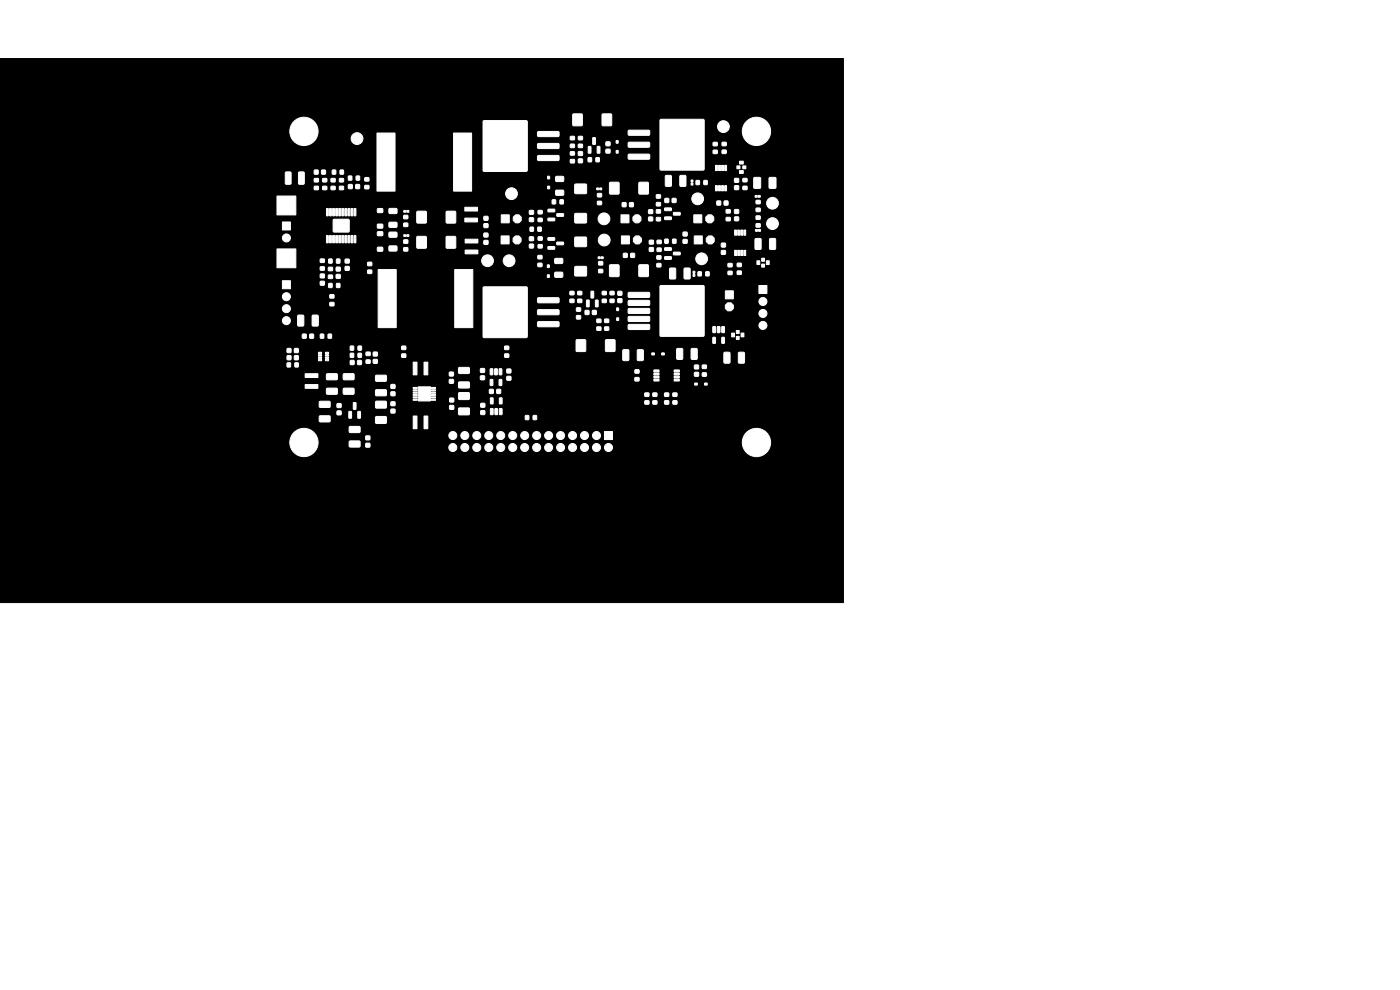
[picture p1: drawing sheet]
<svg xmlns="http://www.w3.org/2000/svg" width="297mm" height="210mm" viewBox="0 0 297 210" stroke-linecap="round" stroke-linejoin="round" font-family="sans-serif">
<path d="M-.1 12.4h179v115.4h-179z" fill="#000" stroke="#000" stroke-width=".21"/>
<g fill="#fff" stroke="#fff" stroke-width=".21">
<path d="M155.2 70.7h.6v.8h-.6z"/>
<path d="M156.2 70.1h.6v.7h-.6z"/>
<path d="M156.2 71.4h.6v.6h-.6z"/>
<path d="M157.2 70.7h.6v.8h-.6z"/>
<path d="M160.6 55.3h.6v.8h-.6z"/>
<path d="M161.6 54.8h.6v.6h-.6z"/>
<path d="M161.6 56h.6v.7h-.6z"/>
<path d="M162.6 55.3h.6v.8h-.6z"/>
<path d="M156.9 36.2h.8v.6h-.8z"/>
<path d="M156.3 35.2h.7v.6h-.7z"/>
<path d="M157.6 35.2h.6v.6h-.6z"/>
<path d="M156.9 34.2h.8v.6h-.8z"/>
<path d="M79.2 76.3h.8v.7h-.8z"/>
<path d="M79.2 74.7h.8v.8h-.8z"/>
<path d="M60.9 73.9h.8v.9h-.8z"/>
<path d="M62.5 73.9h.8v.9h-.8z"/>
<path d="M98.6 44h2.7v.8h-2.7z"/>
<path d="M98.6 46.3h2.7v.8h-2.7z"/>
<path d="M147.4 77.5h.8v.7h-.8z"/>
<path d="M147.4 79h.8v.8h-.8z"/>
<path d="M76 75h.7v.8h-.7z"/>
<path d="M74.3 75h.7v.8h-.7z"/>
<path d="M149.5 81.3h.5v.4h-.5z"/>
<path d="M147.4 81.3h.5v.4h-.5z"/>
<path d="M133.6 43h.7v.8h-.7z"/>
<path d="M132 43h.8v.8h-.8z"/>
<path d="M70 62.5h.8v.7h-.8z"/>
<path d="M70 64.2h.8v.7h-.8z"/>
<path d="M142.8 85h.8v.7h-.8z"/>
<path d="M142.8 83.4h.8v.7h-.8z"/>
<path d="M104.1 86.7h.5l-.1 1.3-.5-.1z"/>
<path d="M105 86.7h.6l-.1 1.3-.5-.1z"/>
<path d="M106 86.7h.5l-.1 1.3-.5-.1z"/>
<path d="M106 84.4l.5 .1-.1 1.2-.5-.1z"/>
<path d="M104.1 84.4l.5 .1-.1 1.2-.5-.1z"/>
<path d="M68 56.6h.8v.7h-.8z"/>
<path d="M68 55h.8v.6h-.8z"/>
<path d="M106.3 50.1h1.7v1.6h-1.7z"/>
<path d="M134.7 80.1h.8v.7h-.8z"/>
<path d="M134.7 78.5h.8v.6h-.8z"/>
<path d="M114.2 44.7h.8v.6h-.8z"/>
<path d="M114.2 46.3h.8v.7h-.8z"/>
<path d="M122.3 65.3h.9v.7h-.9z"/>
<path d="M122.3 67h.9v.7h-.9z"/>
<path d="M155.9 46h.8v.8h-.8z"/>
<path d="M155.9 44.5h.8v.8h-.8z"/>
<path d="M114.1 33h4.3l.2 .1v.7l-.2 .3h-4.1l-.3-.3z"/>
<path d="M114.1 30.5l4.3-.1 .2 .2v.7l-.2 .2h-4.1l-.3-.2z"/>
<path d="M102.5 25.6h9.3v10.7h-9.3z"/>
<path d="M114.1 28l4.3-.1 .2 .1v.7l-.2 .3h-4.1l-.3-.3z"/>
<path d="M107.1 73.4h.8v.7h-.8z"/>
<path d="M107.1 75.1h.8v.7h-.8z"/>
<path d="M114.2 51.9h.8v.7h-.8z"/>
<path d="M114.2 50.3h.8v.6h-.8z"/>
<path d="M117.7 57.8l1.6-.1 .1 .3v.7l-.2 .1h-1.4l-.1-.2z"/>
<path d="M117.7 54.9l1.6-.1 .1 .2v.8l-.2 .1h-1.4l-.1-.2z"/>
<path d="M68.2 36.1h.8v.8h-.8z"/>
<path d="M66.7 36.1h.8v.8h-.8z"/>
<path d="M142.7 50.7h.7v.9h-.7z"/>
<path d="M141.1 50.7h.6v.9h-.6z"/>
<path d="M142.1 56.9l1-.1 .2 .2 .1 1.9-.2 .3h-.9l-.3-.2z"/>
<path d="M145.2 56.9l1-.1 .2 .2v1.9l-.1 .3h-.9l-.3-.2z"/>
<path d="M65.7 70.9h.8v.8h-.8z"/>
<path d="M64.2 70.9h.7v.8h-.7z"/>
<path d="M87.7 88.2h.8v2.7h-.8z"/>
<path d="M90 88.2h.8v2.7h-.8z"/>
<path d="M69.8 60.1h.6v.9h-.6z"/>
<path d="M71.4 60.1h.7v.9h-.7z"/>
<path d="M106.4 45.6h1.6v1.7h-1.6z"/>
<path d="M71.5 85.6h.8v.8h-.8z"/>
<path d="M71.5 87.2h.8v.8h-.8z"/>
<path d="M69.6 70.9h.7v.8h-.7z"/>
<path d="M68 70.9h.7v.8h-.7z"/>
<path d="M160.9 48.7h.4v.3h-.4z"/>
<path d="M160.3 48.7h.4v.3h-.4z"/>
<path d="M116.1 56.2h.4v.6l-.4-.1z"/>
<path d="M116.1 58.3h.4v.6l-.4-.1z"/>
<path d="M153.9 61.7h1.7v1.7h-1.7z"/>
<path d="M160.4 44.2h.9v.7h-.9z"/>
<path d="M160.4 42.5h.9v.7h-.9z"/>
<path d="M141.2 37.3l1-.1 .2 .1 .1 2-.2 .2h-.9l-.3-.1z"/>
<path d="M144.3 37.3l1-.1 .2 .1v2l-.1 .2h-.9l-.3-.1z"/>
<path d="M122 45.3h2.4v1.9h-2.4z"/>
<path d="M122 39.1h2.4v1.9h-2.4z"/>
<path d="M154.5 57.6h.8v.6h-.8z"/>
<path d="M154.5 55.9h.8v.7h-.8z"/>
<path d="M147.3 50.1h1.7v1.6h-1.7z"/>
<path d="M136.8 83.4h.8v.7h-.8z"/>
<path d="M136.8 85h.8v.7h-.8z"/>
<path d="M66.3 66.9l1-.1 .2 .2v1.9l-.1 .3h-.9l-.3-.2z"/>
<path d="M63.2 66.9l1-.1 .2 .2 .1 1.9-.2 .3h-.9l-.3-.2z"/>
<path d="M72.9 82.4h2.1l.1 .2v.9l-.2 .2-2-.1-.1-.2z"/>
<path d="M72.9 79.3h2.1l.1 .2v.9l-.2 .2h-2l-.1-.3z"/>
<path d="M80.1 44.3h1.1v.8h-1.1z"/>
<path d="M80.1 47.6h1.1v.8h-1.1z"/>
<path d="M122.6 61.8h.8v.7h-.8z"/>
<path d="M122.6 63.5h.8v.7h-.8z"/>
<path d="M132.3 53.8h.7v.8h-.7z"/>
<path d="M133.8 53.8h.8v.8h-.8z"/>
<path d="M128.5 72.1h1.9v2.4h-1.9z"/>
<path d="M122.3 72.1h1.9v2.4h-1.9z"/>
<path d="M73.9 37.4h.7v.8h-.7z"/>
<path d="M75.6 37.4h.7v.8h-.7z"/>
<path d="M122.7 29h.8v.6h-.8z"/>
<path d="M122.7 30.6h.8v.7h-.8z"/>
<path d="M112.3 51.8h.9v.8h-.9z"/>
<path d="M112.3 50.3h.9v.7h-.9z"/>
<path d="M58.8 41.6h4v4h-4z"/>
<path d="M122 56.6h2.4v1.9h-2.4z"/>
<path d="M122 50.3h2.4v2h-2.4z"/>
<path d="M127.8 24.2h1.9v2.4h-1.9z"/>
<path d="M121.6 24.2h1.9v2.4h-1.9z"/>
<path d="M129.4 38.7h1.9v2.4h-1.9z"/>
<path d="M135.6 38.7h1.9v2.4h-1.9z"/>
<path d="M59.9 47.1h1.7v1.7h-1.7z"/>
<path d="M140.4 74.9h.5v.4h-.5z"/>
<path d="M138.3 74.9h.5v.4h-.5z"/>
<path d="M68 59.7h.8v.8h-.8z"/>
<path d="M68 58.1h.8v.8h-.8z"/>
<path d="M139.3 44.5h.8v.7h-.8z"/>
<path d="M139.3 46.2h.8v.6h-.8z"/>
<path d="M67.8 85.2l2.1-.1 .2 .3-.1 .9-.2 .1h-1.9l-.2-.2z"/>
<path d="M67.8 88.3l2.1-.1 .2 .2-.1 1-.2 .1h-1.9l-.2-.2z"/>
<path d="M161 60.6h1.7v1.7h-1.7z"/>
<path d="M144.9 50.8h.8v.8h-.8z"/>
<path d="M144.9 49.3h.8v.7h-.8z"/>
<path d="M87.7 76.8h.8v2.7h-.8z"/>
<path d="M90 76.8h.8v2.7h-.8z"/>
<path d="M85.7 47.3h.8v.7h-.8z"/>
<path d="M85.7 45.7h.8v.7h-.8z"/>
<path d="M146.6 38.2h.4v.4h-.4z"/>
<path d="M146.6 38.8h.4v.4h-.4z"/>
<path d="M149.7 57.7h.7v.8h-.7z"/>
<path d="M148.1 57.7h.7v.8h-.7z"/>
<path d="M82.6 49.3l1.5-.1 .1 .3v.7l-.2 .1h-1.4l-.1-.2z"/>
<path d="M82.6 52.2h1.5l.1 .2v.7l-.2 .2h-1.4l-.1-.3z"/>
<path d="M80 28.2h3.8v12.3h-3.8z"/>
<path d="M96.2 28.2h3.8v12.3h-3.8z"/>
<path d="M120.9 63.5h.9v.7h-.9z"/>
<path d="M120.9 61.8h.9v.7h-.9z"/>
<path d="M85.7 49.8h.4v.3h-.4z"/>
<path d="M86.3 49.8h.4v.3h-.4z"/>
<path d="M129.4 56.2h1.9v2.4h-1.9z"/>
<path d="M135.6 56.2h1.9v2.4h-1.9z"/>
<path d="M143 80.4h1.1v.4h-1.1z"/>
<path d="M143 79.8h1.1v.4h-1.1z"/>
<path d="M143 79.1h1.1v.4h-1.1z"/>
<path d="M143 78.5h1.1v.4h-1.1z"/>
<path d="M138.7 78.5h1.1v.4h-1.1z"/>
<path d="M138.7 79.1h1.1v.4h-1.1z"/>
<path d="M138.7 79.8h1.1v.4h-1.1z"/>
<path d="M138.7 80.4h1.1v.4h-1.1z"/>
<path d="M67.6 74.7h.6v.3h-.6z"/>
<path d="M67.6 75.2h.6v.3h-.6z"/>
<path d="M67.6 75.7h.6v.3h-.6z"/>
<path d="M67.6 76.2h.6v.3h-.6z"/>
<path d="M69.1 76.2h.6v.3h-.6z"/>
<path d="M69.1 75.7h.6v.3h-.6z"/>
<path d="M69.1 75.2h.6v.3h-.6z"/>
<path d="M69.1 74.7h.6v.3h-.6z"/>
<path d="M121 30.6h.8v.7h-.8z"/>
<path d="M121 29h.8v.6h-.8z"/>
<path d="M73.2 56.5h.9v.8h-.9z"/>
<path d="M73.2 55h.9v.8h-.9z"/>
<path d="M80.2 57.2h3.9v12.3h-3.9z"/>
<path d="M96.5 57.2h3.8v12.3h-3.8z"/>
<path d="M102.7 47.5h.8v.7h-.8z"/>
<path d="M102.7 45.9h.8v.8h-.8z"/>
<path d="M116.2 37.4h.4v.5h-.4z"/>
<path d="M116.2 39.5h.4v.5h-.4z"/>
<path d="M137.6 44.5h.8v.8h-.8z"/>
<path d="M137.6 46.1h.8v.7h-.8z"/>
<path d="M71.3 56.7h.9v.8h-.9z"/>
<path d="M71.3 58.2h.9v.8h-.9z"/>
<path d="M80.1 49.2h1.1v.8h-1.1z"/>
<path d="M80.1 52.5h1.1v.8h-1.1z"/>
<path d="M85.7 44.7h.4v.3h-.4z"/>
<path d="M86.3 44.7h.4v.3h-.4z"/>
<path d="M126.9 54.5h.4v.3h-.4z"/>
<path d="M127.6 54.5h.4v.3h-.4z"/>
<path d="M102 87.1h.8v.8h-.8z"/>
<path d="M102 85.6h.8v.8h-.8z"/>
<path d="M63.4 36.5h.9l.2 .1 .1 2.3-.2 .2h-.8l-.3-.1z"/>
<path d="M60.6 36.5h.9l.2 .1 .1 2.3-.2 .2h-.8l-.3-.1z"/>
<path d="M68.5 37.9h.8v.7h-.8z"/>
<path d="M68.5 39.5h.8v.7h-.8z"/>
<path d="M75.9 76.5h.7v.8h-.7z"/>
<path d="M74.3 76.5h.8v.8h-.8z"/>
<path d="M133.3 27.7l4.3-.1 .2 .2v.7l-.2 .2h-4.1l-.3-.2z"/>
<path d="M133.3 30.2h4.3l.2 .1v.7l-.2 .3h-4.1l-.3-.3z"/>
<path d="M140.1 25.4h9.2v10.6h-9.2z"/>
<path d="M133.3 32.8l4.3-.1 .2 .1v.7l-.2 .3h-4.1l-.3-.3z"/>
<path d="M85.7 52.6h.8v.6h-.8z"/>
<path d="M85.7 50.9h.8v.7h-.8z"/>
<path d="M163.2 37.7l1.2-.1 .2 .2v1.9l-.1 .3h-1.1l-.2-.2z"/>
<path d="M160 37.7l1.1-.1 .3 .2v1.9l-.2 .3h-1.1l-.2-.2z"/>
<path d="M128.2 91.5h1.7v1.7h-1.7z"/>
<path d="M130.7 31.9h.4v.6h-.4z"/>
<path d="M130.7 29.8h.4v.6h-.4z"/>
<path d="M83 83.1h.8v.8h-.8z"/>
<path d="M83 81.6h.8v.8h-.8z"/>
<path d="M114.1 68.3l4.3-.1 .2 .2v.7l-.2 .2h-4.1l-.3-.2z"/>
<path d="M114.1 65.8l4.3-.1 .2 .1v.7l-.2 .3h-4.1l-.3-.3z"/>
<path d="M102.5 60.9h9.3v10.7h-9.3z"/>
<path d="M114.1 63.2l4.3-.1 .2 .2v.7l-.2 .2h-4.1l-.3-.2z"/>
<path d="M79.7 85.2l2.1-.1 .2 .2v1.1l-.3 .2h-1.9l-.2-.3z"/>
<path d="M79.7 88.4h2.1l.2 .2v1.1l-.3 .1h-1.9l-.2-.2z"/>
<path d="M124.4 63.7h.6l-.1 1.4-.5-.1z"/>
<path d="M126.3 63.7h.6l-.1 1.4-.5-.1z"/>
<path d="M125.4 61.8h.5v1.4l-.5-.1z"/>
<path d="M130.8 65.3l.4 .1v.5l-.4-.1z"/>
<path d="M130.8 67.4l.4 .1v.5l-.4-.1z"/>
<path d="M141 44.1h1.4v.5l-1.3 .1z"/>
<path d="M141 46h1.4v.5l-1.3 .1z"/>
<path d="M142.9 45.1h1.3l.1 .5h-1.4z"/>
<path d="M153.1 69.3h.6l-.1 1.3-.5-.1z"/>
<path d="M152.2 69.3h.5v1.3l-.5-.1z"/>
<path d="M151.2 69.3h.6l-.1 1.3-.5-.1z"/>
<path d="M151.2 71.6h.6l-.1 1.2h-.5z"/>
<path d="M153.1 71.6h.6l-.1 1.2h-.5z"/>
<path d="M77.7 76.4h.8v.6h-.8z"/>
<path d="M77.7 74.7h.8v.7h-.8z"/>
<path d="M117.2 42.4h.6v.8h-.6z"/>
<path d="M118.8 42.4h.7v.8h-.7z"/>
<path d="M149.3 38.3h.7v.8h-.7z"/>
<path d="M147.7 38.3h.7v.8h-.7z"/>
<path d="M131.7 45.6h1.7v1.7h-1.7z"/>
<path d="M124.2 65.9h.7v.8h-.7z"/>
<path d="M125.7 65.9h.8v.8h-.8z"/>
<path d="M126.8 42.7h.8v.7h-.8z"/>
<path d="M126.8 41.1h.8v.6h-.8z"/>
<path d="M76 73.4h.7v.9h-.7z"/>
<path d="M74.3 73.4h.7v.9h-.7z"/>
<path d="M91.5 84.7h.9v.2h-.8z"/>
<path d="M91.5 84.2h.9v.2h-.8z"/>
<path d="M91.5 83.7h.9v.2h-.8z"/>
<path d="M91.5 83.2h.9v.2h-.8z"/>
<path d="M91.5 82.7h.9v.2h-.8z"/>
<path d="M91.5 82.2h.9v.2h-.8z"/>
<path d="M87.7 82.2h.8v.2h-.8z"/>
<path d="M87.7 82.7h.8v.2h-.8z"/>
<path d="M87.7 83.2h.8v.2h-.8z"/>
<path d="M87.7 83.7h.8v.2h-.8z"/>
<path d="M87.7 84.2h.8v.2h-.8z"/>
<path d="M87.7 84.7h.8v.2h-.8z"/>
<path d="M88.7 82.1h2.6v3h-2.6z"/>
<path d="M98.7 53h2.7v.8h-2.7z"/>
<path d="M98.7 50.7h2.7v.8h-2.7z"/>
<path d="M121 33.9h.8v.6h-.8z"/>
<path d="M121 32.2h.8v.7h-.8z"/>
<path d="M156.4 57.5h.8v.7h-.8z"/>
<path d="M156.4 55.9h.8v.6h-.8z"/>
<path d="M147 57.6h.4v.4h-.4z"/>
<path d="M147 58.2h.4v.4h-.4z"/>
<path d="M83 85.3h.8v.7h-.8z"/>
<path d="M83 86.8h.8v.8h-.8z"/>
<path d="M122.7 32.2h.8v.8h-.8z"/>
<path d="M122.7 33.7h.8v.8h-.8z"/>
<path d="M127 57.2h.8v.6h-.8z"/>
<path d="M127 55.5h.8v.7h-.8z"/>
<path d="M85.2 73.4h.9v.7h-.9z"/>
<path d="M85.2 75.1h.9v.7h-.9z"/>
<path d="M70.2 37.9h.9v.7h-.9z"/>
<path d="M70.2 39.5h.9v.7h-.9z"/>
<path d="M95.4 79h.8v.7h-.8z"/>
<path d="M95.4 80.5h.8v.8h-.8z"/>
<path d="M88.5 44.9h1.9v2.4h-1.9z"/>
<path d="M94.7 44.9h1.9v2.4h-1.9z"/>
<path d="M62.5 75.5h.8v.8h-.8z"/>
<path d="M60.9 75.5h.8v.8h-.8z"/>
<path d="M153.1 53.2h.8v.7h-.8z"/>
<path d="M153.1 51.6h.8v.8h-.8z"/>
<path d="M160.9 41.5h.4v.3h-.4z"/>
<path d="M160.2 41.5h.4v.3h-.4z"/>
<path d="M114.1 55.9h.9v.6h-.9z"/>
<path d="M114.1 54.2h.9v.7h-.9z"/>
<path d="M59.9 59.5h1.7v1.7h-1.7z"/>
<path d="M72.2 36.1h.6v.8h-.6z"/>
<path d="M70.5 36.1h.7v.8h-.7z"/>
<path d="M72 39.5h.9v.7h-.9z"/>
<path d="M72 37.9h.9v.7h-.9z"/>
<path d="M78 55.7h.8v.6h-.8z"/>
<path d="M78 57.3h.8v.7h-.8z"/>
<path d="M70.7 46.6h3.3v2.6h-3.3z"/>
<path d="M75.1 44.2l.4 .1-.1 1.5-.3-.1z"/>
<path d="M74.5 44.2l.4 .1-.1 1.5-.3-.1z"/>
<path d="M73.8 44.2l.4 .1-.1 1.5-.3-.1z"/>
<path d="M73.2 44.2l.4 .1-.1 1.5-.3-.1z"/>
<path d="M72.5 44.2l.4 .1-.1 1.5-.3-.1z"/>
<path d="M71.9 44.2l.4 .1-.1 1.5-.3-.1z"/>
<path d="M71.2 44.2l.4 .1-.1 1.5-.3-.1z"/>
<path d="M70.6 44.2l.4 .1-.1 1.5-.3-.1z"/>
<path d="M69.9 44.2l.4 .1-.1 1.5-.3-.1z"/>
<path d="M69.3 44.2l.4 .1-.1 1.5-.3-.1z"/>
<path d="M69.3 50h.4l-.1 1.5-.3-.1z"/>
<path d="M69.9 50h.4l-.1 1.5-.3-.1z"/>
<path d="M70.6 50h.4l-.1 1.5-.3-.1z"/>
<path d="M71.2 50h.4l-.1 1.5-.3-.1z"/>
<path d="M71.9 50h.4l-.1 1.5-.3-.1z"/>
<path d="M72.5 50h.4l-.1 1.5-.3-.1z"/>
<path d="M73.2 50h.4l-.1 1.5-.3-.1z"/>
<path d="M73.8 50h.4l-.1 1.5-.3-.1z"/>
<path d="M74.5 50h.4l-.1 1.5-.3-.1z"/>
<path d="M75.1 50h.4l-.1 1.5-.3-.1z"/>
<path d="M126.6 39.9h.4v.3h-.4z"/>
<path d="M127.2 39.9h.4v.3h-.4z"/>
<path d="M69.7 56.7h.8v.7h-.8z"/>
<path d="M69.7 58.4h.8v.6h-.8z"/>
<path d="M132.2 74.2h1l.2 .1v2l-.1 .2h-.9l-.3-.1z"/>
<path d="M135.2 74.2h1l.3 .1v2l-.2 .2h-.9l-.2-.1z"/>
<path d="M69.8 55h.6v.8h-.6z"/>
<path d="M71.4 55h.7v.8h-.7z"/>
<path d="M102 78.2h.8v.8h-.8z"/>
<path d="M102 79.8h.8v.7h-.8z"/>
<path d="M116.3 50.4h1.3l.1 .5-1.4 .1z"/>
<path d="M116.3 52.3h1.3l.1 .5-1.4 .1z"/>
<path d="M118.1 51.4h1.4l.1 .4-1.4 .1z"/>
<path d="M141 83.4h.8v.7h-.8z"/>
<path d="M141 85h.8v.7h-.8z"/>
<path d="M77.6 92.5h.8v.8h-.8z"/>
<path d="M77.6 94.1h.8v.7h-.8z"/>
<path d="M60.9 77h.7v.8h-.7z"/>
<path d="M62.6 77h.7v.8h-.7z"/>
<path d="M151.3 30.2h.8v.7h-.8z"/>
<path d="M151.3 31.9h.8v.7h-.8z"/>
<path d="M124.8 33.5h.7v.8h-.7z"/>
<path d="M126.4 33.5h.7v.8h-.7z"/>
<path d="M97.3 86.6l2.2-.1 .1 .3v1.1l-.2 .1h-2l-.1-.2z"/>
<path d="M97.3 83.3h2.2l.1 .2v1.1l-.2 .2-2-.1-.1-.2z"/>
<path d="M75.5 39.2h.8v.8h-.8z"/>
<path d="M73.9 39.2h.8v.8h-.8z"/>
<path d="M155.9 39.4h.8v.8h-.8z"/>
<path d="M155.9 37.9h.8v.7h-.8z"/>
<path d="M69.3 82.4h2.1l.2 .2v.9l-.3 .2-1.9-.1-.2-.2z"/>
<path d="M69.3 79.3h2.1l.2 .2v.9l-.3 .2h-1.9l-.2-.3z"/>
<path d="M102.7 51h.8v.8h-.8z"/>
<path d="M102.7 49.5h.8v.7h-.8z"/>
<path d="M105.9 78.2l.6 .1-.1 1.2-.5-.1z"/>
<path d="M105 78.2l.5 .1-.1 1.2-.5-.1z"/>
<path d="M104 78.2l.6 .1-.1 1.2-.5-.1z"/>
<path d="M104 80.5l.6 .1-.1 1.2-.5-.1z"/>
<path d="M105.9 80.5l.6 .1-.1 1.2-.5-.1z"/>
<path d="M113.1 88.2h.7v.8h-.7z"/>
<path d="M111.5 88.2h.7v.8h-.7z"/>
<path d="M139.4 55.9h.8v.7h-.8z"/>
<path d="M139.4 54.3h.8v.7h-.8z"/>
<path d="M138.5 83.4h.8v.7h-.8z"/>
<path d="M138.5 85h.8v.7h-.8z"/>
<path d="M137.8 51h.8v.8h-.8z"/>
<path d="M137.8 52.5h.8v.8h-.8z"/>
<path d="M117.9 37.5l1.6-.1 .1 .2v.8l-.2 .1h-1.4l-.1-.2z"/>
<path d="M117.9 40.4l1.6-.1 .1 .3v.7l-.2 .1h-1.4l-.1-.2z"/>
<path d="M74 87.3l.6 .1-.1 1.3-.5-.1z"/>
<path d="M75.9 87.3l.6 .1-.1 1.3-.5-.1z"/>
<path d="M75 85.4l.5 .1-.1 1.3h-.5z"/>
<path d="M153.2 30.2h.8v.7h-.8z"/>
<path d="M153.2 31.9h.8v.6h-.8z"/>
<path d="M153.7 35.1h.4v1.1h-.4z"/>
<path d="M153.1 35.1h.4v1.1h-.4z"/>
<path d="M152.4 35.1h.4v1.1h-.4z"/>
<path d="M151.8 35.1h.4v1.1h-.4z"/>
<path d="M151.8 39.4h.4v1.1h-.4z"/>
<path d="M152.4 39.4h.4v1.1h-.4z"/>
<path d="M153.1 39.4h.4v1.1h-.4z"/>
<path d="M153.7 39.4h.4v1.1h-.4z"/>
<path d="M141 52.6l1.4-.1v.5l-1.3 .1z"/>
<path d="M141 54.5l1.4-.1v.5l-1.3 .1z"/>
<path d="M142.9 53.5h1.3l.1 .5-1.4 .1z"/>
<path d="M157.6 39.5h.9v.7h-.9z"/>
<path d="M157.6 37.9h.9v.7h-.9z"/>
<path d="M105.4 82.6h.8v.8h-.8z"/>
<path d="M103.9 82.6h.7v.8h-.7z"/>
<path d="M128.3 67.7h.8v.7h-.8z"/>
<path d="M128.3 69.4h.8v.6h-.8z"/>
<path d="M147.2 45.6h1.7v1.7h-1.7z"/>
<path d="M126.6 69.4h.9v.6h-.9z"/>
<path d="M126.6 67.7h.9v.7h-.9z"/>
<path d="M156.7 74.8l1-.1 .2 .2 .1 1.9-.2 .2-.9 .1-.3-.2z"/>
<path d="M153.6 74.8l1-.1 .3 .2v1.9l-.2 .2-.9 .1-.2-.2z"/>
<path d="M79.7 82.7h2.1l.2 .2v.9l-.3 .2h-1.9l-.2-.3z"/>
<path d="M79.7 79.6h2.1l.2 .2v.9l-.3 .2h-1.9l-.2-.2z"/>
<path d="M131.8 50.1h1.7v1.6h-1.7z"/>
<path d="M97.3 78l2.2-.1 .1 .3v.9l-.2 .1h-2l-.1-.2z"/>
<path d="M97.3 81.1l2.2-.1 .1 .2v1l-.2 .1h-2l-.1-.2z"/>
<path d="M114.1 48.2h.7v.8h-.7z"/>
<path d="M112.5 48.2h.6v.8h-.6z"/>
<path d="M141.1 42.1h.7v.8h-.7z"/>
<path d="M142.6 42.1h.8v.8h-.8z"/>
<path d="M129.4 63.5h.9v.7h-.9z"/>
<path d="M129.4 61.8h.9v.7h-.9z"/>
<path d="M58.8 52.8h4v4h-4z"/>
<path d="M155.8 53.1h.4v1.1h-.4z"/>
<path d="M156.5 53.1h.4v1.1h-.4z"/>
<path d="M157.1 53.1h.4v1.1h-.4z"/>
<path d="M157.8 53.1h.4v1.1h-.4z"/>
<path d="M157.8 48.8h.4v1.1h-.4z"/>
<path d="M157.1 48.8h.4v1.1h-.4z"/>
<path d="M156.5 48.8h.4v1.1h-.4z"/>
<path d="M155.8 48.8h.4v1.1h-.4z"/>
<path d="M133.3 62.1l4.3-.1 .2 .2v.7l-.2 .2h-4.1l-.3-.2z"/>
<path d="M133.3 63.8l4.3-.1 .2 .2v.7l-.2 .2h-4.1l-.3-.2z"/>
<path d="M133.3 65.5l4.3-.1 .2 .2v.7l-.2 .2h-4.1l-.3-.2z"/>
<path d="M140.1 60.6h9.2v10.7h-9.2z"/>
<path d="M133.3 67.2l4.3-.1 .2 .2v.7l-.2 .2h-4.1l-.3-.2z"/>
<path d="M133.3 68.9l4.3-.1 .2 .2v.7l-.2 .2h-4.1l-.3-.2z"/>
<path d="M82.6 47.2l1.5-.1 .1 .3v.7l-.2 .1h-1.4l-.1-.2z"/>
<path d="M82.6 44.3l1.5-.1 .1 .2v.8l-.2 .1h-1.4l-.1-.2z"/>
<path d="M128.6 31.7h.8v.7h-.8z"/>
<path d="M128.6 30.1h.8v.8h-.8z"/>
<path d="M160.4 45.8h.9v.7h-.9z"/>
<path d="M160.4 47.5h.9v.7h-.9z"/>
<path d="M139.3 43h.8v.7h-.8z"/>
<path d="M139.3 41.3h.8v.7h-.8z"/>
<path d="M154.1 46.1h.8v.7h-.8z"/>
<path d="M154.1 44.5h.8v.7h-.8z"/>
<path d="M160.2 50.7l1-.1 .3 .1v2l-.2 .2h-.9l-.2-.1z"/>
<path d="M163.3 50.7l1-.1 .2 .1 .1 2-.2 .2h-.9l-.2-.1z"/>
<path d="M74.1 90.5h2.2l.1 .2v.9l-.2 .2h-2l-.1-.3z"/>
<path d="M74.1 93.6l2.2-.1 .1 .3v.9l-.2 .1h-2l-.1-.2z"/>
<path d="M124.8 31.1h.6l-.1 1.4-.5-.1z"/>
<path d="M126.7 31.1h.6l-.1 1.4-.5-.1z"/>
<path d="M125.8 29.2l.5 .1-.1 1.3h-.5z"/>
<path d="M146.7 74l1-.1 .2 .2v1.9l-.1 .2-.9 .1-.3-.2z"/>
<path d="M143.6 74l1-.1 .2 .2 .1 1.9-.2 .2-.9 .1-.3-.2z"/>
<path d="M149 79.1h.8v.7h-.8z"/>
<path d="M149 77.5h.8v.6h-.8z"/>
<path d="M131.1 63.4h.8v.8h-.8z"/>
<path d="M131.1 61.8h.8v.8h-.8z"/>
<path d="M77.4 39.4h.8v.6h-.8z"/>
<path d="M77.4 37.7h.8v.7h-.8z"/>
<path d="M139.4 51h.8v.7h-.8z"/>
<path d="M139.4 52.6h.8v.7h-.8z"/>
<path d="M64.7 79.3h2.7v.8h-2.7z"/>
<path d="M64.7 81.6h2.7v.8h-2.7z"/>
<path d="M112.3 44.7h.9v.7h-.9z"/>
<path d="M112.3 46.2h.9v.8h-.9z"/>
<path d="M66.7 37.9h.8v.7h-.8z"/>
<path d="M66.7 39.5h.8v.7h-.8z"/>
<path d="M95.4 86h.8v.8h-.8z"/>
<path d="M95.4 84.5h.8v.8h-.8z"/>
<path d="M116.3 44.4h1.3l.1 .5h-1.4z"/>
<path d="M116.3 46.3h1.3l.1 .5h-1.4z"/>
<path d="M118.1 45.4l1.4-.1 .1 .5-1.4 .1z"/>
<path d="M107.5 78.3h.9v.8h-.9z"/>
<path d="M107.5 79.9h.9v.7h-.9z"/>
<path d="M88.5 50.2h1.9v2.4h-1.9z"/>
<path d="M94.7 50.2h1.9v2.4h-1.9z"/>
<path d="M127.8 63.5h.8v.7h-.8z"/>
<path d="M127.8 61.8h.8v.7h-.8z"/>
<path d="M152.1 42.7h.8v.8h-.8z"/>
<path d="M153.6 42.7h.8v.8h-.8z"/>
<circle cx="109.7" cy="50.9" r=".91"/>
<circle cx="109.7" cy="46.4" r=".91"/>
<circle cx="154.7" cy="65.1" r=".91"/>
<circle cx="108" cy="55.3" r="1.25"/>
<circle cx="150.7" cy="50.9" r=".91"/>
<circle cx="62.2" cy="27.9" r=".4"/>
<circle cx="62.9" cy="26.3" r=".4"/>
<circle cx="62.9" cy="29.5" r=".4"/>
<circle cx="64.5" cy="25.6" r=".4"/>
<circle cx="64.5" cy="27.9" r="3"/>
<circle cx="64.5" cy="30.1" r=".4"/>
<circle cx="66.1" cy="26.3" r=".4"/>
<circle cx="66.1" cy="29.5" r=".4"/>
<circle cx="66.7" cy="27.9" r=".4"/>
<circle cx="163.9" cy="43.1" r="1.25"/>
<circle cx="153.5" cy="26.9" r="1.25"/>
<circle cx="60.8" cy="50.5" r=".85"/>
<circle cx="158.2" cy="27.9" r=".4"/>
<circle cx="158.9" cy="26.3" r=".4"/>
<circle cx="158.9" cy="29.5" r=".4"/>
<circle cx="160.5" cy="25.6" r=".4"/>
<circle cx="160.5" cy="27.9" r="3"/>
<circle cx="160.5" cy="30.1" r=".4"/>
<circle cx="162.1" cy="26.3" r=".4"/>
<circle cx="162.1" cy="29.5" r=".4"/>
<circle cx="162.7" cy="27.9" r=".4"/>
<circle cx="161.8" cy="64" r=".85"/>
<circle cx="161.8" cy="66.5" r=".85"/>
<circle cx="161.8" cy="69" r=".85"/>
<circle cx="158.2" cy="93.9" r=".4"/>
<circle cx="158.9" cy="92.3" r=".4"/>
<circle cx="158.9" cy="95.5" r=".4"/>
<circle cx="160.5" cy="91.6" r=".4"/>
<circle cx="160.5" cy="93.9" r="3"/>
<circle cx="160.5" cy="96.1" r=".4"/>
<circle cx="162.1" cy="92.3" r=".4"/>
<circle cx="162.1" cy="95.5" r=".4"/>
<circle cx="162.7" cy="93.9" r=".4"/>
<circle cx="108.5" cy="41.1" r="1.25"/>
<circle cx="129.1" cy="94.9" r=".85"/>
<circle cx="126.5" cy="92.4" r=".85"/>
<circle cx="126.5" cy="94.9" r=".85"/>
<circle cx="124" cy="92.4" r=".85"/>
<circle cx="124" cy="94.9" r=".85"/>
<circle cx="121.5" cy="92.4" r=".85"/>
<circle cx="121.5" cy="94.9" r=".85"/>
<circle cx="118.9" cy="92.4" r=".85"/>
<circle cx="118.9" cy="94.9" r=".85"/>
<circle cx="116.4" cy="92.4" r=".85"/>
<circle cx="116.4" cy="94.9" r=".85"/>
<circle cx="113.8" cy="92.4" r=".85"/>
<circle cx="113.8" cy="94.9" r=".85"/>
<circle cx="111.3" cy="92.4" r=".85"/>
<circle cx="111.3" cy="94.9" r=".85"/>
<circle cx="108.8" cy="92.4" r=".85"/>
<circle cx="108.8" cy="94.9" r=".85"/>
<circle cx="106.2" cy="92.4" r=".85"/>
<circle cx="106.2" cy="94.9" r=".85"/>
<circle cx="103.7" cy="92.4" r=".85"/>
<circle cx="103.7" cy="94.9" r=".85"/>
<circle cx="101.1" cy="92.4" r=".85"/>
<circle cx="101.1" cy="94.9" r=".85"/>
<circle cx="98.6" cy="92.4" r=".85"/>
<circle cx="98.6" cy="94.9" r=".85"/>
<circle cx="96.1" cy="92.4" r=".85"/>
<circle cx="96.1" cy="94.9" r=".85"/>
<circle cx="128.2" cy="50.9" r="1.25"/>
<circle cx="75.7" cy="29.4" r="1.25"/>
<circle cx="163.9" cy="47.4" r="1.25"/>
<circle cx="135.1" cy="46.4" r=".91"/>
<circle cx="60.8" cy="62.9" r=".85"/>
<circle cx="60.8" cy="65.5" r=".85"/>
<circle cx="60.8" cy="68" r=".85"/>
<circle cx="148.8" cy="54.9" r="1.25"/>
<circle cx="62.2" cy="93.9" r=".4"/>
<circle cx="62.9" cy="92.3" r=".4"/>
<circle cx="62.9" cy="95.5" r=".4"/>
<circle cx="64.5" cy="91.6" r=".4"/>
<circle cx="64.5" cy="93.9" r="3"/>
<circle cx="64.5" cy="96.1" r=".4"/>
<circle cx="66.1" cy="92.3" r=".4"/>
<circle cx="66.1" cy="95.5" r=".4"/>
<circle cx="66.7" cy="93.9" r=".4"/>
<circle cx="148" cy="42.2" r="1.25"/>
<circle cx="103.4" cy="55.3" r="1.25"/>
<circle cx="150.6" cy="46.4" r=".91"/>
<circle cx="135.2" cy="50.9" r=".91"/>
<circle cx="128.1" cy="46.4" r="1.25"/>
</g>
</svg>
